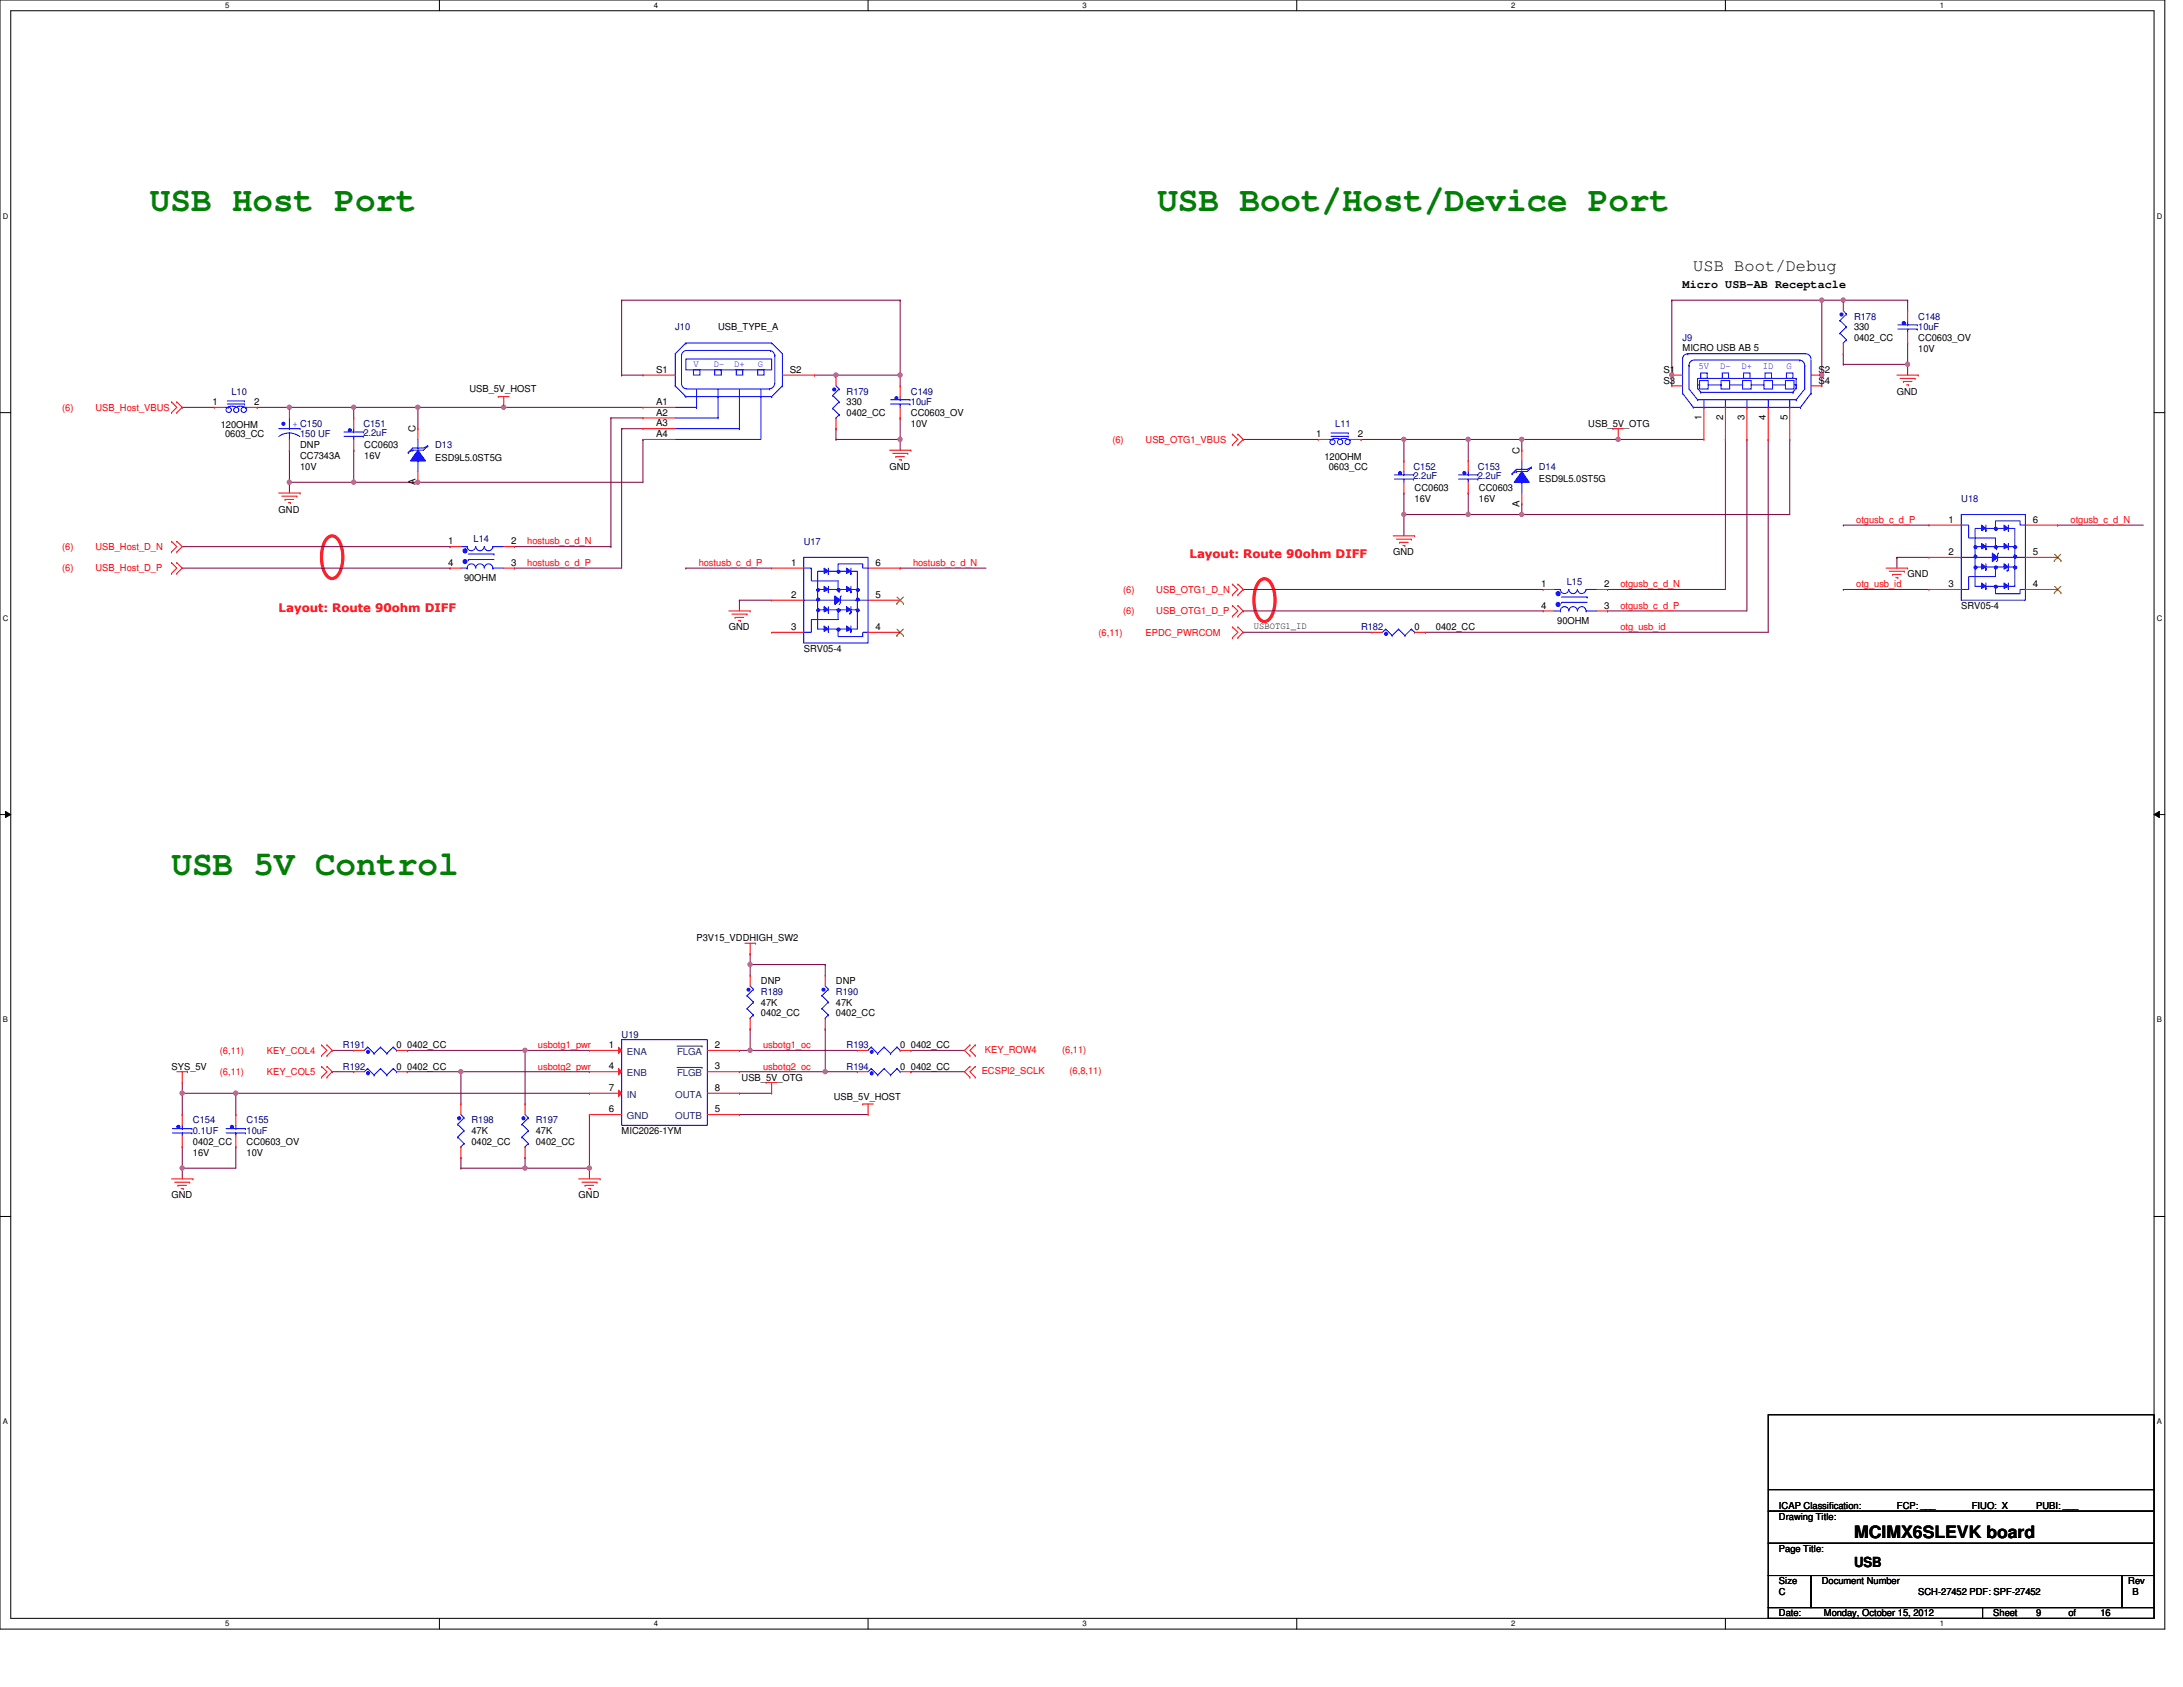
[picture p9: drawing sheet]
<svg xmlns="http://www.w3.org/2000/svg" width="279mm" height="216mm" viewBox="0 0 279 216" stroke-linecap="round" stroke-linejoin="round" font-family="sans-serif">
<defs><g id="words">
<g font-size="4.4" fill="#008000">
<text x="19.2" y="27">USB Host Port</text>
<text x="148.1" y="27">USB Boot/Host/Device Port</text>
<text x="21.9" y="112">USB 5V Control</text>
</g>
<g font-size="2.2">
<text x="216.7" y="34.6">USB Boot/Debug</text>
<text x="237.3" y="196.8">MCIMX6SLEVK board</text>
</g>
<text font-size="1.8" x="237.3" y="200.5">USB</text>
<text font-size="1.5" x="215.4" y="36.9">Micro USB-AB Receptacle</text>
<g font-size="1.5" fill="#f00">
<text x="152.3" y="71.5">Layout: Route 90ohm DIFF</text>
<text x="35.7" y="78.3">Layout: Route 90ohm DIFF</text>
</g>
<g font-size="1.2" fill="#000080">
<text x="237.3" y="40.9">R178</text>
<text x="245.5" y="40.9">C148</text>
<text x="86.4" y="42.3">J10</text>
<text x="215.4" y="43.6">J9</text>
<text x="245.5" y="42.3">10uF</text>
<text x="29.6" y="50.5">L10</text>
<text x="108.4" y="50.5">R179</text>
<text x="116.6" y="50.5">C149</text>
<text x="116.6" y="51.9">10uF</text>
<text x="38.4" y="56">150 UF</text>
<text x="46.5" y="54.6">C151</text>
<text x="46.5" y="55.9">2.2uF</text>
<text x="55.7" y="57.4">D13</text>
<text x="170.9" y="54.6">L11</text>
<text x="180.9" y="60.1">C152</text>
<text x="180.9" y="61.3">2.2uF</text>
<text x="189.1" y="60.1">C153</text>
<text x="189.1" y="61.3">2.2uF</text>
<text x="197" y="60.1">D14</text>
<text x="251" y="64.2">U18</text>
<text x="60.6" y="69.4">L14</text>
<text x="102.9" y="69.7">U17</text>
<text x="200.5" y="74.9">L15</text>
<text x="174.2" y="80.7">R182</text>
<text x="97.4" y="127.3">R189</text>
<text x="107" y="127.3">R190</text>
<text x="43.9" y="134.2">R191</text>
<text x="43.9" y="136.9">R192</text>
<text x="79.6" y="132.8">U19</text>
<text x="108.4" y="134.2">R193</text>
<text x="108.4" y="136.9">R194</text>
<text x="24.7" y="143.8">C154</text>
<text x="31.6" y="143.8">C155</text>
<text x="60.3" y="143.8">R198</text>
<text x="68.6" y="143.8">R197</text>
<text x="24.7" y="145.1">0.1UF</text>
<text x="31.6" y="145.1">10uF</text>
</g>
<g font-size="1.2">
<text x="84" y="47.7">S1</text>
<text x="91.9" y="42.3">USB_TYPE_A</text>
<text x="101.1" y="47.7">S2</text>
<text x="212.9" y="47.7">S1</text>
<text x="215.4" y="44.9">MICRO USB AB 5</text>
<text x="232.7" y="47.7">S2</text>
<text x="237.3" y="42.3">330</text>
<text x="237.3" y="43.6">0402_CC</text>
<text x="245.5" y="45">10V</text>
<text x="245.5" y="43.6">CC0603_OV</text>
<text x="27.2" y="51.8">1</text>
<text x="32.5" y="51.8">2</text>
<text x="60.1" y="50.2">USB_5V_HOST</text>
<text x="84" y="51.8">A1</text>
<text x="84" y="53.2">A2</text>
<text x="108.4" y="51.9">330</text>
<text x="108.4" y="53.3">0402_CC</text>
<text x="116.6" y="53.3">CC0603_OV</text>
<text x="212.9" y="49.1">S3</text>
<text x="217.8" y="53.8" transform="rotate(-90 217.8 53.8)">1</text>
<text x="220.5" y="53.8" transform="rotate(-90 220.5 53.8)">2</text>
<text x="223.3" y="53.8" transform="rotate(-90 223.3 53.8)">3</text>
<text x="226" y="53.8" transform="rotate(-90 226 53.8)">4</text>
<text x="228.8" y="53.8" transform="rotate(-90 228.8 53.8)">5</text>
<text x="232.7" y="49.1">S4</text>
<text x="242.8" y="50.5">GND</text>
<text x="28.3" y="54.8">120OHM</text>
<text x="28.8" y="56">0603_CC</text>
<text x="38.4" y="57.4">DNP</text>
<text x="38.4" y="58.7">CC7343A</text>
<text x="46.6" y="58.7">16V</text>
<text x="46.6" y="57.4">CC0603</text>
<text x="53.2" y="55.3" transform="rotate(-90 53.2 55.3)">C</text>
<text x="55.7" y="59">ESD9L5.0ST5G</text>
<text x="84" y="54.6">A3</text>
<text x="84" y="55.9">A4</text>
<text x="116.6" y="54.6">10V</text>
<text x="168.4" y="55.9">1</text>
<text x="169.5" y="58.9">120OHM</text>
<text x="173.8" y="55.9">2</text>
<text x="194.5" y="58" transform="rotate(-90 194.5 58)">C</text>
<text x="203.3" y="54.6">USB_5V_OTG</text>
<text x="35.7" y="65.6">GND</text>
<text x="38.4" y="60.1">10V</text>
<text x="53.2" y="62.1" transform="rotate(-90 53.2 62.1)">A</text>
<text x="113.9" y="60.1">GND</text>
<text x="170.1" y="60.1">0603_CC</text>
<text x="181.1" y="64.2">16V</text>
<text x="181.1" y="62.8">CC0603</text>
<text x="189.3" y="64.2">16V</text>
<text x="189.3" y="62.8">CC0603</text>
<text x="194.5" y="64.9" transform="rotate(-90 194.5 64.9)">A</text>
<text x="197" y="61.7">ESD9L5.0ST5G</text>
<text x="57.4" y="69.7">1</text>
<text x="65.4" y="69.7">2</text>
<text x="178.3" y="71.1">GND</text>
<text x="249.4" y="71">2</text>
<text x="249.4" y="66.9">1</text>
<text x="260.2" y="71">5</text>
<text x="260.2" y="66.9">6</text>
<text x="57.4" y="72.4">4</text>
<text x="59.4" y="74.4">90OHM</text>
<text x="65.4" y="72.4">3</text>
<text x="101.2" y="76.5">2</text>
<text x="101.2" y="72.4">1</text>
<text x="112.1" y="76.5">5</text>
<text x="112.1" y="72.4">6</text>
<text x="197.3" y="75.1">1</text>
<text x="197.3" y="77.9">4</text>
<text x="205.3" y="75.1">2</text>
<text x="205.3" y="77.9">3</text>
<text x="244.2" y="73.8">GND</text>
<text x="249.4" y="75.1">3</text>
<text x="251" y="77.9">SRV05-4</text>
<text x="260.2" y="75.1">4</text>
<text x="93.3" y="80.7">GND</text>
<text x="101.2" y="80.6">3</text>
<text x="102.9" y="83.4">SRV05-4</text>
<text x="112.1" y="80.6">4</text>
<text x="160.5" y="80.5">USBOTG1_ID</text>
<text x="181.1" y="80.7">0</text>
<text x="183.8" y="80.7">0402_CC</text>
<text x="199.3" y="79.9">90OHM</text>
<text x="89.2" y="120.5">P3V15_VDDHIGH_SW2</text>
<text x="97.4" y="125.9">DNP</text>
<text x="107" y="125.9">DNP</text>
<text x="97.4" y="128.7">47K</text>
<text x="97.4" y="130">0402_CC</text>
<text x="107" y="128.7">47K</text>
<text x="107" y="130">0402_CC</text>
<text x="21.9" y="136.9">SYS_5V</text>
<text x="50.8" y="134.2">0 0402_CC</text>
<text x="50.8" y="136.9">0 0402_CC</text>
<text x="77.9" y="134.1">1</text>
<text x="77.9" y="136.9">4</text>
<text x="91.5" y="134.1">2</text>
<text x="91.5" y="136.9">3</text>
<text x="115.2" y="134.2">0 0402_CC</text>
<text x="115.2" y="136.9">0 0402_CC</text>
<text x="77.9" y="142.3">6</text>
<text x="77.9" y="139.6">7</text>
<text x="91.5" y="142.3">5</text>
<text x="91.5" y="139.6">8</text>
<text x="94.9" y="138.3">USB_5V_OTG</text>
<text x="106.7" y="140.8">USB_5V_HOST</text>
<text x="24.7" y="147.9">16V</text>
<text x="24.7" y="146.5">0402_CC</text>
<text x="31.6" y="147.9">10V</text>
<text x="31.6" y="146.5">CC0603_OV</text>
<text x="60.3" y="145.1">47K</text>
<text x="60.3" y="146.5">0402_CC</text>
<text x="68.6" y="145.1">47K</text>
<text x="68.6" y="146.5">0402_CC</text>
<text x="79.6" y="145.1">MIC2026-1YM</text>
<text x="21.9" y="153.4">GND</text>
<text x="74.1" y="153.4">GND</text>
<text x="227.7" y="194.5">Drawing Title:</text>
<text x="227.7" y="193.1">ICAP Classification:</text>
<text x="242.8" y="193.1">FCP: ___</text>
<text x="252.4" y="193.1">FIUO: X</text>
<text x="260.6" y="193.1">PUBI: ___</text>
<text x="227.7" y="198.6">Page Title:</text>
<text x="227.7" y="202.8">Size</text>
<text x="233.2" y="202.8">Document Number</text>
<text x="272.4" y="202.8">Rev</text>
<text x="227.7" y="206.9">Date:</text>
<text x="227.7" y="204.1">C</text>
<text x="233.4" y="206.9">Monday, October 15, 2012</text>
<text x="245.5" y="204.1">SCH-27452 PDF: SPF-27452</text>
<text x="255.1" y="206.9">Sheet</text>
<text x="260.6" y="206.9">9</text>
<text x="264.7" y="206.9">of</text>
<text x="268.8" y="206.9">16</text>
<text x="272.9" y="204.1">B</text>
</g>
<g font-size="1.2" fill="#00f">
<text x="88.8" y="46.9">V</text>
<text x="91.4" y="46.9">D-</text>
<text x="94" y="46.9">D+</text>
<text x="97" y="46.9">G</text>
<text x="217.4" y="47.2">5V</text>
<text x="220.2" y="47.2">D-</text>
<text x="222.9" y="47.2">D+</text>
<text x="225.6" y="47.2">ID</text>
<text x="228.6" y="47.2">G</text>
<text x="37.4" y="54.6">+ C150</text>
</g>
<g font-size="1.2" fill="#f00">
<text x="8" y="52.6">(6)</text>
<text x="12.2" y="52.6">USB_Host_VBUS</text>
<text x="142.4" y="56.7">(6)</text>
<text x="146.6" y="56.7">USB_OTG1_VBUS</text>
<text x="8" y="70.4">(6)</text>
<text x="12.2" y="70.4">USB_Host_D_N</text>
<text x="67.5" y="69.7">hostusb_c_d_N</text>
<text x="237.6" y="66.9">otgusb_c_d_P</text>
<text x="265" y="66.9">otgusb_c_d_N</text>
<text x="8" y="73.1">(6)</text>
<text x="12.2" y="73.1">USB_Host_D_P</text>
<text x="67.5" y="72.4">hostusb_c_d_P</text>
<text x="89.4" y="72.4">hostusb_c_d_P</text>
<text x="116.9" y="72.4">hostusb_c_d_N</text>
<text x="143.7" y="75.9">(6)</text>
<text x="148" y="75.9">USB_OTG1_D_N</text>
<text x="207.4" y="75.2">otgusb_c_d_N</text>
<text x="207.4" y="77.9">otgusb_c_d_P</text>
<text x="237.6" y="75.2">otg_usb_id</text>
<text x="140.6" y="81.4">(6,11)</text>
<text x="143.7" y="78.6">(6)</text>
<text x="146.6" y="81.4">EPDC_PWRCOM</text>
<text x="148" y="78.6">USB_OTG1_D_P</text>
<text x="207.4" y="80.6">otg_usb_id</text>
<text x="28.1" y="134.9">(6,11)</text>
<text x="28.1" y="137.6">(6,11)</text>
<text x="34.2" y="134.9">KEY_COL4</text>
<text x="34.2" y="137.6">KEY_COL5</text>
<text x="68.9" y="136.9">usbotg2_pwr</text>
<text x="68.9" y="134.2">usbotg1_pwr</text>
<text x="97.7" y="136.9">usbotg2_oc</text>
<text x="97.7" y="134.2">usbotg1_oc</text>
<text x="125.6" y="137.5">ECSPI2_SCLK</text>
<text x="126" y="134.7">KEY_ROW4</text>
<text x="135.9" y="134.7">(6,11)</text>
<text x="136.9" y="137.5">(6,8,11)</text>
</g>
<g font-size="1.2" fill="#004080">
<text x="80.2" y="135">ENA</text>
<text x="80.2" y="137.7">ENB</text>
<text x="86.7" y="135">FLGA</text>
<text x="86.7" y="137.7">FLGB</text>
<text x="80.2" y="143.2">GND</text>
<text x="80.2" y="140.5">IN</text>
<text x="86.4" y="143.2">OUTB</text>
<text x="86.4" y="140.5">OUTA</text>
</g>
<g font-size="1">
<text x="28.8" y="1">5</text>
<text x="83.7" y="1">4</text>
<text x="138.5" y="1">3</text>
<text x="193.4" y="1">2</text>
<text x="248.3" y="1">1</text>
<text x=".4" y="28">D</text>
<text x="276.1" y="28">D</text>
<text x=".4" y="79.4">C</text>
<text x="276.1" y="79.4">C</text>
<text x=".4" y="130.9">B</text>
<text x="276.1" y="130.9">B</text>
<text x=".4" y="182.3">A</text>
<text x="276.1" y="182.3">A</text>
<text x="28.8" y="208.2">5</text>
<text x="83.7" y="208.2">4</text>
<text x="138.5" y="208.2">3</text>
<text x="193.4" y="208.2">2</text>
<text x="248.3" y="208.2">1</text>
</g>
</g></defs>
<path d="M0 0h277.1v208.5h-277.1zM1.4 1.4h274.3v205.7h-274.3z" fill="none" stroke="#000" stroke-width=".13"/>
<g fill="#fff">
<path d="M28.8 .1h.6v1.1h-.6z"/>
<path d="M28.8 207.3h.6v1.1h-.6z"/>
</g>
<path d="M56.2 0v1.4M56.2 207.1v1.4" fill="none" stroke="#000" stroke-width=".13"/>
<g fill="#fff">
<path d="M83.7 .1h.5v1.1h-.5z"/>
<path d="M83.7 207.3h.5v1.1h-.5z"/>
</g>
<path d="M111.1 0v1.4M111.1 207.1v1.4" fill="none" stroke="#000" stroke-width=".13"/>
<g fill="#fff">
<path d="M138.5 .1h.6v1.1h-.6z"/>
<path d="M138.5 207.3h.6v1.1h-.6z"/>
</g>
<path d="M166 0v1.4M166 207.1v1.4" fill="none" stroke="#000" stroke-width=".13"/>
<g fill="#fff">
<path d="M193.4 .1h.6v1.1h-.6z"/>
<path d="M193.4 207.3h.6v1.1h-.6z"/>
</g>
<path d="M220.8 0v1.4M220.8 207.1v1.4" fill="none" stroke="#000" stroke-width=".13"/>
<g fill="#fff">
<path d="M248.3 .1h.5v1.1h-.5z"/>
<path d="M248.3 207.3h.5v1.1h-.5z"/>
<path d="M.4 27.1h.7v1.1h-.7z"/>
<path d="M276.1 27.1h.7v1.1h-.7z"/>
<path d="M.4 78.5h.7v1.1h-.7z"/>
<path d="M276.1 78.5h.7v1.1h-.7z"/>
</g>
<path d="M0 52.8h1.4M275.7 52.8h1.4" fill="none" stroke="#000" stroke-width=".13"/>
<g fill="#fff">
<path d="M.4 130h.6v1.1h-.6z"/>
<path d="M276.1 130h.6v1.1h-.6z"/>
</g>
<path d="M0 104.2h1.4M.7 103.8l.7 .4-.7 .4zM275.7 104.2l.7-.4v.8zM275.7 104.2h1.4" fill="none" stroke="#000" stroke-width=".13"/>
<path d="M.7 103.8l.7 .4-.7 .4zM275.7 104.2l.7-.4v.8z" fill="#000"/>
<g fill="#fff">
<path d="M.4 181.4h.6v1.1h-.6z"/>
<path d="M276.1 181.4h.6v1.1h-.6z"/>
</g>
<path d="M0 155.7h1.4M275.7 155.7h1.4" fill="none" stroke="#000" stroke-width=".13"/>
<path d="M41.8 68.9a.83 .83 0 0 1 1.4 0 4.4 4.4 0 0 1 0 4.8 .83 .83 0 0 1-1.4 0 4.5 4.5 0 0 1 0-4.8zM161.2 74.4a.81 .81 0 0 1 1.3 0 4.5 4.5 0 0 1 0 4.8 .81 .81 0 0 1-1.3 0 4.5 4.5 0 0 1 0-4.8z" fill="none" stroke="#f00" stroke-width=".4"/>
<path d="M214 38.4h.1M214 38.4h19.2M214 48h.1M214 48v1.4M226.3 56.2h.1M226.3 56.2v24.7" fill="none" stroke="#800040" stroke-width=".13"/>
<circle cx="233.2" cy="38.4" r=".27" fill="#f0f"/>
<circle cx="233.2" cy="38.4" r=".27" fill="none" stroke="#f0f" stroke-width=".13"/>
<path d="M207.1 56.2h.1M207.1 56.2h11M233.2 48h.1M233.2 48v1.4" fill="none" stroke="#800040" stroke-width=".13"/>
<circle cx="207.1" cy="56.2" r=".27" fill="#f0f"/>
<circle cx="207.1" cy="56.2" r=".27" fill="none" stroke="#f0f" stroke-width=".13"/>
<path d="M179.7 65.8h.1M179.7 65.8v2.8" fill="none" stroke="#800040" stroke-width=".13"/>
<circle cx="179.7" cy="65.8" r=".27" fill="#f0f"/>
<circle cx="179.7" cy="65.8" r=".27" fill="none" stroke="#f0f" stroke-width=".13"/>
<path d="M233.2 38.4h.1M233.2 38.4h2.7M220.8 56.2h.1M220.8 56.2v19.2M223.6 56.2h.1M223.6 56.2v22M194.8 65.8h.1M194.8 65.8h34.3" fill="none" stroke="#800040" stroke-width=".13"/>
<circle cx="194.8" cy="65.8" r=".27" fill="#f0f"/>
<circle cx="194.8" cy="65.8" r=".27" fill="none" stroke="#f0f" stroke-width=".13"/>
<path d="M45.3 52.1h.1M45.3 52.1v1.4M159.1 56.2h.1M159.1 56.2h9.6M229.1 56.2h.1M229.1 56.2v9.6M37 61.7h.1M37 61.7v1.4M159.1 80.9h.1M159.1 80.9h16.5" fill="none" stroke="#800040" stroke-width=".13"/>
<circle cx="45.3" cy="52.1" r=".27" fill="#f0f"/>
<circle cx="45.3" cy="52.1" r=".27" fill="none" stroke="#f0f" stroke-width=".13"/>
<path d="M37 52.1h.1M37 52.1h8.3M107 56.2h.1M107 56.2h8.2M115.2 56.2h.1M115.2 48h.1M115.2 48v1.4M115.2 56.2v1.4M37 61.7h.1M37 61.7h8.3" fill="none" stroke="#800040" stroke-width=".13"/>
<circle cx="115.2" cy="56.2" r=".27" fill="#f0f"/>
<circle cx="115.2" cy="56.2" r=".27" fill="none" stroke="#f0f" stroke-width=".13"/>
<path d="M32.9 52.1h.1M32.9 52.1h4.1M78.2 53.5v16.5M79.6 54.9h.1M79.6 54.9v17.8M107 48h.1M107 54.9h.1M107 48h8.2M107 54.9v1.3M78.2 70h.1" fill="none" stroke="#800040" stroke-width=".13"/>
<circle cx="37" cy="52.1" r=".27" fill="#f0f"/>
<circle cx="37" cy="52.1" r=".27" fill="none" stroke="#f0f" stroke-width=".13"/>
<g fill="none" stroke="#800040" stroke-width=".13">
<path d="M79.6 38.4h.1M79.6 38.4v9.6M79.6 38.4h35.6M23.3 52.1h.1M23.3 52.1h4.1M78.2 53.5h.1M78.2 53.5h4.1M79.6 54.9h.1M79.6 48h.1M79.6 54.9h2.7M79.6 48h2.7M104.2 48h.1"/>
<path d="M104.2 48h2.8M115.2 53.5h.1M115.2 53.5v2.7"/>
</g>
<circle cx="107" cy="48" r=".27" fill="#f0f"/>
<circle cx="107" cy="48" r=".27" fill="none" stroke="#f0f" stroke-width=".13"/>
<path d="M94.6 137.2h.1M94.6 137.2h11" fill="none" stroke="#800040" stroke-width=".13"/>
<circle cx="105.6" cy="137.1" r=".27" fill="#f0f"/>
<circle cx="105.6" cy="137.1" r=".27" fill="none" stroke="#f0f" stroke-width=".13"/>
<path d="M30.2 139.9h45.2M75.4 139.9h.1" fill="none" stroke="#800040" stroke-width=".13"/>
<circle cx="30.2" cy="139.9" r=".27" fill="#f0f"/>
<circle cx="30.2" cy="139.9" r=".27" fill="none" stroke="#f0f" stroke-width=".13"/>
<path d="M96 123.4h.1M96 123.4h9.6" fill="none" stroke="#800040" stroke-width=".13"/>
<circle cx="96" cy="123.4" r=".27" fill="#f0f"/>
<circle cx="96" cy="123.4" r=".27" fill="none" stroke="#f0f" stroke-width=".13"/>
<g fill="none" stroke="#800040" stroke-width=".13">
<path d="M23.3 139.9h.1M23.3 138.5v1.4M59 137.2h.1M59 137.2v4.1M94.6 134.4h.1M96 131.7h.1M96 123.4h.1M96 123.4v1.4M96 131.7v2.7h-1.4M105.6 137.2h.1M105.6 131.7h.1M105.6 137.2h4.1"/>
<path d="M105.6 131.7v5.5M23.3 146.8h.1M23.3 149.5h.1M23.3 146.8v4.1M94.6 142.6h.1M94.6 142.6h16.5"/>
</g>
<circle cx="23.3" cy="149.5" r=".27" fill="#f0f"/>
<circle cx="23.3" cy="149.5" r=".27" fill="none" stroke="#f0f" stroke-width=".13"/>
<path d="M23.3 139.9h.1M23.3 139.9h6.9M23.3 149.5h.1M30.2 146.8h.1M30.2 146.8v2.7h-6.9M75.4 149.5h.1M75.4 149.5v1.4" fill="none" stroke="#800040" stroke-width=".13"/>
<circle cx="23.3" cy="139.9" r=".27" fill="#f0f"/>
<circle cx="23.3" cy="139.9" r=".27" fill="none" stroke="#f0f" stroke-width=".13"/>
<path d="M67.2 134.4h.1M67.2 134.4v6.9M94.6 139.9h.1M94.6 139.9h4.2M96 134.4h.1M96 134.4h13.7M75.4 142.6h.1M75.4 142.6v6.9" fill="none" stroke="#800040" stroke-width=".13"/>
<circle cx="96" cy="134.4" r=".27" fill="#f0f"/>
<circle cx="96" cy="134.4" r=".27" fill="none" stroke="#f0f" stroke-width=".13"/>
<path d="M105.6 123.4h.1M105.6 123.4v1.4M67.2 149.5h.1M67.2 149.5h8.2" fill="none" stroke="#800040" stroke-width=".13"/>
<circle cx="75.4" cy="149.5" r=".27" fill="#f0f"/>
<circle cx="75.4" cy="149.5" r=".27" fill="none" stroke="#f0f" stroke-width=".13"/>
<circle cx="67.2" cy="149.5" r=".27" fill="#f0f"/>
<circle cx="67.2" cy="149.5" r=".27" fill="none" stroke="#f0f" stroke-width=".13"/>
<path d="M59 137.2h.1M59 137.2h16.4" fill="none" stroke="#800040" stroke-width=".13"/>
<circle cx="59" cy="137.1" r=".27" fill="#f0f"/>
<circle cx="59" cy="137.1" r=".27" fill="none" stroke="#f0f" stroke-width=".13"/>
<path d="M37 57.6h.1M37 57.6v4.1M45.3 57.6h.1M45.3 57.6v4.1" fill="none" stroke="#800040" stroke-width=".13"/>
<circle cx="37" cy="61.7" r=".27" fill="#f0f"/>
<circle cx="37" cy="61.7" r=".27" fill="none" stroke="#f0f" stroke-width=".13"/>
<path d="M174.2 56.2h.1M174.2 56.2h5.5" fill="none" stroke="#800040" stroke-width=".13"/>
<circle cx="179.7" cy="56.2" r=".27" fill="#f0f"/>
<circle cx="179.7" cy="56.2" r=".27" fill="none" stroke="#f0f" stroke-width=".13"/>
<path d="M244.2 38.4h.1M244.2 38.4v1.4M235.9 46.6h.1M235.9 46.6h8.3M244.2 46.6h.1M244.2 46.6v1.4" fill="none" stroke="#800040" stroke-width=".13"/>
<circle cx="244.1" cy="46.6" r=".27" fill="#f0f"/>
<circle cx="244.1" cy="46.6" r=".27" fill="none" stroke="#f0f" stroke-width=".13"/>
<path d="M235.9 38.4h.1M235.9 38.4h8.3M235.9 45.3h.1M235.9 45.3v1.3" fill="none" stroke="#800040" stroke-width=".13"/>
<circle cx="235.9" cy="38.4" r=".27" fill="#f0f"/>
<circle cx="235.9" cy="38.4" r=".27" fill="none" stroke="#f0f" stroke-width=".13"/>
<path d="M64.5 52.1h.1M64.5 52.1h17.8M82.3 56.2h.1M82.3 56.2v5.5M244.2 43.9h.1M244.2 43.9v2.7" fill="none" stroke="#800040" stroke-width=".13"/>
<circle cx="64.5" cy="52.1" r=".27" fill="#f0f"/>
<circle cx="64.5" cy="52.1" r=".27" fill="none" stroke="#f0f" stroke-width=".13"/>
<path d="M53.5 61.7h.1M53.5 61.7h28.8" fill="none" stroke="#800040" stroke-width=".13"/>
<circle cx="53.5" cy="61.7" r=".27" fill="#f0f"/>
<circle cx="53.5" cy="61.7" r=".27" fill="none" stroke="#f0f" stroke-width=".13"/>
<path d="M45.3 61.7h.1M45.3 61.7h8.2" fill="none" stroke="#800040" stroke-width=".13"/>
<circle cx="45.3" cy="61.7" r=".27" fill="#f0f"/>
<circle cx="45.3" cy="61.7" r=".27" fill="none" stroke="#f0f" stroke-width=".13"/>
<g fill="none" stroke="#800040" stroke-width=".13">
<path d="M179.7 59h.1M179.7 56.2h.1M179.7 56.2v2.8M179.7 56.2h8.2M187.9 56.2h.1M187.9 56.2v2.8M65.8 70h.1M65.8 72.7h.1M65.8 70h12.4M65.8 72.7h13.8M159.1 75.4h.1M159.1 78.2h.1"/>
<path d="M159.1 75.4h38.4M159.1 78.2h38.4M179.7 63.1h.1M179.7 65.8h.1M179.7 63.1v2.7M187.9 63.1h.1M187.9 65.8h.1M187.9 63.1v2.7M194.8 64.5h.1M194.8 64.5v1.3h-15.1M205.7 75.4h.1M205.7 78.2h.1"/>
<path d="M205.7 75.4h15.1M205.7 78.2h17.9"/>
</g>
<circle cx="187.9" cy="65.8" r=".27" fill="#f0f"/>
<circle cx="187.9" cy="65.8" r=".27" fill="none" stroke="#f0f" stroke-width=".13"/>
<g fill="none" stroke="#800040" stroke-width=".13">
<path d="M87.8 72.7h.1M87.8 72.7h11M94.6 76.8h.1M94.6 76.8h4.2M115.2 72.7h.1M115.2 72.7h11M235.9 67.2h.1M235.9 75.4h.1M235.9 67.2h11M235.9 75.4h11M263.4 67.2h.1M263.4 67.2h10.9"/>
<path d="M42.5 134.4h.1M42.5 137.2h.1M42.5 134.4h2.8M42.5 137.2h2.8M52.1 137.2h.1M52.1 137.2h6.9M67.2 134.4h.1M67.2 134.4h8.2M59 149.5h.1M59 148.1h.1M59 148.1v1.4M67.2 148.1h.1"/>
<path d="M67.2 148.1v1.4h-8.2"/>
</g>
<circle cx="67.2" cy="134.4" r=".27" fill="#f0f"/>
<circle cx="67.2" cy="134.4" r=".27" fill="none" stroke="#f0f" stroke-width=".13"/>
<g fill="none" stroke="#800040" stroke-width=".13">
<path d="M45.3 52.1h8.2M53.5 52.1h.1M53.5 52.1v2.8M94.6 76.8h.1M94.6 76.8v1.4M182.4 80.9h.1M182.4 80.9h43.9M96 122.1h.1M96 122.1v1.3M116.6 134.4h.1M116.6 137.2h.1M116.6 134.4h6.8"/>
<path d="M116.6 137.2h6.8"/>
</g>
<circle cx="53.5" cy="52.1" r=".27" fill="#f0f"/>
<circle cx="53.5" cy="52.1" r=".27" fill="none" stroke="#f0f" stroke-width=".13"/>
<path d="M53.5 52.1h11M64.5 52.1h.1M187.9 56.2h.1M187.9 56.2h19.2M194.8 56.2h.1M194.8 57.6h.1M194.8 56.2v1.4M242.8 71.3h.1M242.8 71.3h4.1M242.8 71.3v1.4" fill="none" stroke="#800040" stroke-width=".13"/>
<circle cx="194.8" cy="56.2" r=".27" fill="#f0f"/>
<circle cx="194.8" cy="56.2" r=".27" fill="none" stroke="#f0f" stroke-width=".13"/>
<circle cx="187.9" cy="56.2" r=".27" fill="#f0f"/>
<circle cx="187.9" cy="56.2" r=".27" fill="none" stroke="#f0f" stroke-width=".13"/>
<path d="M115.2 38.4h.1M115.2 38.4v9.6M23.3 72.7h34.3M23.3 70h34.3M57.6 72.7h.1M57.6 70h.1" fill="none" stroke="#800040" stroke-width=".13"/>
<circle cx="115.2" cy="48" r=".27" fill="#f0f"/>
<circle cx="115.2" cy="48" r=".27" fill="none" stroke="#f0f" stroke-width=".13"/>
<path d="M233.2 38.4h.1M233.2 38.4v9.6M52.1 134.4h.1M52.1 134.4h15.1" fill="none" stroke="#800040" stroke-width=".13"/>
<circle cx="233.2" cy="48" r=".27" fill="#f0f"/>
<circle cx="233.2" cy="48" r=".27" fill="none" stroke="#f0f" stroke-width=".13"/>
<path d="M214 38.4h.1M214 38.4v9.6" fill="none" stroke="#800040" stroke-width=".13"/>
<circle cx="214" cy="48" r=".27" fill="#f0f"/>
<circle cx="214" cy="48" r=".27" fill="none" stroke="#f0f" stroke-width=".13"/>
<path d="M23.3 139.9v2.7M30.2 139.9v2.7M23.3 142.6h.1M30.2 142.6h.1" fill="none" stroke="#800040" stroke-width=".13"/>
<g fill="none" stroke="#f00" stroke-width=".13">
<path d="M21.9 52.8h.1M21.9 51.4h.1M21.9 51.4l.7 .7-.7 .7M22.6 51.4h.1M22.6 52.8h.1M22.6 51.4l.7 .7-.7 .7M63.8 50.8h.1M63.8 50.8h1.4M64.5 52.1h.1M64.5 50.8v1.3M113.9 57.6h2.7M114.3 58h1.9"/>
<path d="M114.7 58.4h.1M114.7 58.4h1.1M115.1 58.8h.3M115.4 58.8h.1M116.2 58h.1M116.6 57.6h.1M157.7 56.9h.1M157.7 55.6h.1M157.7 55.6l.7 .6-.7 .7M158.4 55.6h.1M158.4 56.9h.1M158.4 55.6l.7 .6-.7 .7"/>
<path d="M168.7 56.2h.1M168.7 56.2h1.4M172.8 56.2h1.4M174.2 56.2h.1M206.4 54.9h.1M206.4 54.9h1.4M207.1 56.2h.1M207.1 54.9v1.3M242.8 48h2.7M243.2 48.4h1.9M243.6 48.8h.1M243.6 48.8h1.1"/>
<path d="M244 49.3h.3M244.3 49.3h.1M245.1 48.4h.1M245.5 48h.1M21.9 70.6h.1M21.9 69.3h.1M21.9 73.4h.1M21.9 72h.1M21.9 69.3l.7 .7-.7 .6M21.9 72l.7 .7-.7 .7M22.6 69.3h.1M22.6 70.6h.1"/>
<path d="M22.6 72h.1M22.6 73.4h.1M22.6 69.3l.7 .7-.7 .6M22.6 72l.7 .7-.7 .7M35.7 63.1h2.7M36.1 63.5h1.9M36.5 63.9h.1M36.5 63.9h1.1M36.9 64.3h.3M37.2 64.3h.1M38 63.5h.1M38.4 63.1h.1"/>
<path d="M93.3 78.2h2.7M93.7 78.6h1.9M94.1 79h.1M94.1 79h1.1M94.5 79.4h.3M94.8 79.4h.1M95.6 78.6h.1M96 78.2h.1M157.7 76.1h.1M157.7 74.8h.1M157.7 78.9h.1M157.7 77.5h.1"/>
<path d="M157.7 74.8l.7 .6-.7 .7M157.7 77.5l.7 .7-.7 .7M158.4 74.8h.1M158.4 76.1h.1M158.4 77.5h.1M158.4 78.9h.1M158.4 74.8l.7 .6-.7 .7M158.4 77.5l.7 .7-.7 .7M178.3 68.6h2.8M178.7 69h1.9M179.1 69.4h.1M179.1 69.4h1.1"/>
<path d="M179.6 69.8h.2M179.8 69.8h.1M180.6 69h.1M181.1 68.6h.1M241.4 72.7h2.8M241.8 73.1h1.9M242.2 73.5h.1M242.2 73.5h1.1M242.6 73.9h.3M242.9 73.9h.1M243.7 73.1h.1M244.2 72.7h.1"/>
<path d="M157.7 81.6h.1M157.7 80.2h.1M157.7 80.2l.7 .7-.7 .7M158.4 80.2h.1M158.4 81.6h.1M158.4 80.2l.7 .7-.7 .7M22.6 137.2h1.4M23.3 138.5h.1M23.3 137.2v1.3M24 137.2h.1M41.1 135.1h.1M41.1 133.7h.1"/>
<path d="M41.1 137.9h.1M41.1 136.5h.1M41.1 133.7l.7 .7-.7 .7M41.1 136.5l.7 .7-.7 .7M41.8 133.7h.1M41.8 135.1h.1M41.8 136.5h.1M41.8 137.9h.1M41.8 133.7l.7 .7-.7 .7M41.8 136.5l.7 .7-.7 .7M95.3 120.7h1.4M96 122.1h.1"/>
<path d="M96 120.7v1.4M96.7 120.7h.1M98.1 138.5h.1M98.1 138.5h1.3M98.8 139.9h.1M98.8 138.5v1.4M124.1 135.1h.1M124.1 133.7h.1M124.1 137.9h.1M124.1 136.5h.1M124.1 133.7l-.7 .7 .7 .7M124.1 136.5l-.7 .7 .7 .7"/>
<path d="M124.8 133.7h.1M124.8 135.1h.1M124.8 136.5h.1M124.8 137.9h.1M124.8 133.7l-.7 .7 .7 .7M124.8 136.5l-.7 .7 .7 .7M21.9 150.9h2.8M22.4 151.3h1.9M22.8 151.7h.1M22.8 151.7h1.1M23.2 152.1h.3M23.5 152.1h.1"/>
<path d="M24.3 151.3h.1M24.7 150.9h.1M74.1 150.9h2.7M74.5 151.3h1.9M74.9 151.7h.1M74.9 151.7h1.1M75.3 152.1h.3M75.6 152.1h.1M76.4 151.3h.1M76.8 150.9h.1M110.4 141.3h.1M110.4 141.3h1.4"/>
<path d="M111.1 142.6h.1M111.1 141.3v1.3"/>
</g>
<path d="M226.3 193.4h49.4v4.1h-49.4zM226.3 197.5h49.4v4.1h-49.4zM226.3 181.1h49.4v12.3h-49.4zM226.3 190.6h49.4M275.7 190.6h.1M226.3 201.6h5.5v4.1h-5.5zM226.3 205.7h27.4v1.4h-27.4zM231.8 201.6h39.8v4.1h-39.8zM253.7 205.7h22v1.4h-22zM271.6 201.6h4.1v4.1h-4.1z" fill="none" stroke="#000" stroke-width=".13"/>
<g fill="none" stroke="#00f" stroke-width=".13">
<path d="M170.1 56.2h.4M170.3 55.8h2.3M170.3 55.4h2.3M170.5 56.2l.5-.1 .4 .1M170.5 56.2h.1M171.6 56.2l.4-.1 .6 .1M172.4 56.2h.4M172.6 55.8h.1M172.6 55.4h.1M172.8 56.2h.1M95.6 127.4h.1M95.6 129.1h.1"/>
<path d="M95.6 127.4l.8 .8M95.6 129.1l.8 .8M96 130.3h.1M96 126.2l.4 .4M96.4 126.6h.1M96.4 128.2h.1M96.4 129.9h.1M96.4 126.6l-.8 .8M96.4 128.2l-.8 .9M96.4 129.9l-.4 .4"/>
<circle cx="170.5" cy="56.6" r=".33"/>
<circle cx="171.5" cy="56.6" r=".33"/>
<circle cx="172.5" cy="56.6" r=".33"/>
</g>
<circle cx="95.8" cy="126.7" r=".19" fill="#00f"/>
<g fill="none" stroke="#00f" stroke-width=".13">
<path d="M196 59.8h.1M196 59.8l-.5 .3h-1.4M193.5 60.6h.1M194.1 60.3h.1M194.1 60.1h.1M194.1 60.3h1.4M194.1 60.1l-.6 .5"/>
<circle cx="95.8" cy="126.7" r=".19"/>
</g>
<path d="M96 124.8h.1M96 131.7h.1M96 124.8v1.4M96 130.3v1.4" fill="none" stroke="#f00" stroke-width=".13"/>
<path d="M194.8 60.3l.9 1.4h-1.9z" fill-rule="evenodd" fill="#00f"/>
<g fill="none" stroke="#00f" stroke-width=".13">
<path d="M194.8 59v1.1M196 59.8h.1M196 59.8l-.5 .5M193.5 60.6h.1M194.1 60.3l-.6 .3M194.8 60.3l.9 1.4h-1.9zM194.8 61.7h.1M194.8 60.1h.1M194.8 61.7v1.4M177.4 80.5h.1M177.4 80.5l-.5 .4M177.4 80.5l.8 .8"/>
<path d="M178.2 81.3h.1M179 80.5h.1M179 80.5l-.8 .8M179 80.5l.8 .8M179.8 81.3h.1M180.6 80.5h.1M180.6 80.5l-.8 .8M180.6 80.5l.5 .4M181.1 80.9h.1"/>
</g>
<path d="M194.8 57.6h.1M194.8 57.6v1.4M194.8 64.5h.1M194.8 63.1v1.4" fill="none" stroke="#f00" stroke-width=".13"/>
<circle cx="177.4" cy="81.1" r=".2" fill="#00f"/>
<g fill="none" stroke="#00f" stroke-width=".13">
<path d="M198.9 78.2h.8M198.9 75.4h.8M199.4 75.9h.1M199.7 78.2h.1M199.7 78.2a.54 .54 0 0 1 .5-.6 .54 .54 0 0 1 .6 .6M199.7 75.4a.54 .54 0 0 0 .5 .6 .54 .54 0 0 0 .6-.6M199.7 75.4h.1M199.9 77.1h.1M199.9 76.4h3.2M199.9 77.1h3.2M200.8 78.2a.55 .55 0 0 1 .6-.6 .55 .55 0 0 1 .5 .6 .54 .54 0 0 1 .5-.6 .54 .54 0 0 1 .6 .6M200.8 75.4a.55 .55 0 0 0 .6 .6 .55 .55 0 0 0 .5-.6 .54 .54 0 0 0 .5 .6 .54 .54 0 0 0 .6-.6"/>
<path d="M203 78.2h.1M203 75.4h.1M203 78.2h1.4M203 75.4h1.4M203.1 76.4h.1"/>
<circle cx="177.4" cy="81.1" r=".2"/>
</g>
<path d="M175.6 80.9h.1M175.6 80.9h1.3M181.1 80.9h1.3M182.4 80.9h.1" fill="none" stroke="#f00" stroke-width=".13"/>
<circle cx="199.4" cy="77.4" r=".27" fill="#00f"/>
<circle cx="199.4" cy="77.4" r=".27" fill="none" stroke="#00f" stroke-width=".13"/>
<circle cx="199.4" cy="76" r=".27" fill="#00f"/>
<g fill="none" stroke="#00f" stroke-width=".13">
<path d="M35.7 54.9h2.7M37 56.2h.1M37 54.9h.1M37 55.4a2.22 2.22 0 0 1 1.4 .5M37 55.4a2.15 2.15 0 0 0-1.3 .5M37 53.5v1.4M37 55.4v.8M38.4 54.9h.1"/>
<circle cx="199.4" cy="76" r=".27"/>
</g>
<path d="M197.5 75.4h.1M197.5 78.2h.1M197.5 75.4h1.4M197.5 78.2h1.4M204.4 75.4h1.3M204.4 78.2h1.3M205.7 75.4h.1M205.7 78.2h.1" fill="none" stroke="#f00" stroke-width=".13"/>
<circle cx="36.3" cy="54.2" r=".2" fill="#00f"/>
<g fill="none" stroke="#00f" stroke-width=".13">
<path d="M22.1 145h2.5M22.1 144.4h2.5M23.3 145h.1M23.3 145v.4M24.6 145h.1M24.6 144.4h.1"/>
<circle cx="36.3" cy="54.2" r=".2"/>
</g>
<path d="M37 52.1h.1M37 57.6h.1M37 52.1v1.4M37 56.2v1.4" fill="none" stroke="#f00" stroke-width=".13"/>
<circle cx="22.8" cy="144.2" r=".2" fill="#00f"/>
<g fill="none" stroke="#00f" stroke-width=".13">
<path d="M28.8 52.1h.4M29.1 51.7h2.2M29.1 51.3h2.2M29.2 52.1l.5-.1 .5 .1M29.2 52.1h.1M30.3 52.1l.5-.1 .5 .1M31.1 52.1h.5M31.3 51.7h.1M31.3 51.3h.1M31.6 52.1h.1M106.6 50.6h.1M106.6 52.3h.1"/>
<path d="M106.6 50.6l.8 .8M106.6 52.3l.8 .8M107 53.5h.1M107 49.4l.4 .4M107.4 49.8h.1M107.4 51.4h.1M107.4 53.1h.1M107.4 49.8l-.8 .8M107.4 51.4l-.8 .9M107.4 53.1l-.4 .4M23.3 144.4h.1M23.3 144v.4"/>
<circle cx="29.3" cy="52.5" r=".33"/>
<circle cx="30.2" cy="52.5" r=".33"/>
<circle cx="31.2" cy="52.5" r=".33"/>
<circle cx="22.8" cy="144.2" r=".2"/>
</g>
<path d="M27.4 52.1h.1M27.4 52.1h1.4M31.6 52.1h1.3M32.9 52.1h.1M23.3 142.6h.1M23.3 146.8h.1M23.3 142.6v1.4M23.3 145.4v1.4" fill="none" stroke="#f00" stroke-width=".13"/>
<path d="M106.6 49.7h.3l.1 .1-.1 .2h-.3z" fill-rule="evenodd" fill="#00f"/>
<g fill="none" stroke="#00f" stroke-width=".13">
<path d="M106.6 49.7h.3l.1 .1-.1 .2h-.3zM105.2 127.4h.1M105.2 129.1h.1M105.2 127.4l.8 .8M105.2 129.1l.8 .8M105.6 130.3h.1M105.6 126.2l.4 .4M106 126.6h.1M106 128.2h.1M106 129.9h.1M106 126.6l-.8 .8M106 128.2l-.8 .9"/>
<path d="M106 129.9l-.4 .4"/>
</g>
<path d="M107 48h.1M107 54.9h.1M107 48v1.4M107 53.5v1.4" fill="none" stroke="#f00" stroke-width=".13"/>
<path d="M105.3 126.5h.2l.1 .2-.1 .1h-.2z" fill-rule="evenodd" fill="#00f"/>
<path d="M105.3 126.5h.2l.1 .2-.1 .1h-.2zM28.9 145h2.5M28.9 144.4h2.5M30.2 145h.1M30.2 145v.4M31.4 145h.1M31.4 144.4h.1" fill="none" stroke="#00f" stroke-width=".13"/>
<path d="M105.6 124.8h.1M105.6 131.7h.1M105.6 124.8v1.4M105.6 130.3v1.4" fill="none" stroke="#f00" stroke-width=".13"/>
<circle cx="29.7" cy="144.2" r=".2" fill="#00f"/>
<g fill="none" stroke="#00f" stroke-width=".13">
<path d="M30.2 144.4h.1M30.2 144v.4M66.8 143.9h.1M66.8 145.5h.1M66.8 143.9l.8 .8M66.8 145.5l.8 .8M67.2 146.8h.1M67.2 142.6l.4 .5M67.6 143.1h.1M67.6 144.7h.1M67.6 146.3h.1M67.6 143.1l-.8 .8"/>
<path d="M67.6 144.7l-.8 .8M67.6 146.3l-.4 .5"/>
<circle cx="29.7" cy="144.2" r=".2"/>
</g>
<path d="M30.2 142.6h.1M30.2 146.8h.1M30.2 142.6v1.4M30.2 145.4v1.4" fill="none" stroke="#f00" stroke-width=".13"/>
<path d="M66.9 143h.2v.3h-.1h-.1z" fill-rule="evenodd" fill="#00f"/>
<path d="M251 65.8h8.2v11h-8.2zM255.5 70.2h.1M256.9 73h.1M66.9 143h.2v.3h-.1h-.1z" fill="none" stroke="#00f" stroke-width=".13"/>
<path d="M67.2 141.3h.1M67.2 148.1h.1M67.2 141.3v1.3M67.2 146.8v1.3" fill="none" stroke="#f00" stroke-width=".13"/>
<path d="M253.6 69.6l.6 .4-.6 .2z" fill-rule="evenodd" fill="#00f"/>
<path d="M253.6 69.6l.6 .4-.6 .2z" fill="none" stroke="#00f" stroke-width=".13"/>
<path d="M253.6 72.2l.6 .4-.6 .2z" fill-rule="evenodd" fill="#00f"/>
<path d="M253.6 72.2l.6 .4-.6 .2z" fill="none" stroke="#00f" stroke-width=".13"/>
<path d="M253.6 74.6l.6 .4-.6 .3z" fill-rule="evenodd" fill="#00f"/>
<path d="M253.6 74.6l.6 .4-.6 .3z" fill="none" stroke="#00f" stroke-width=".13"/>
<path d="M256.5 69.6l.5 .4-.5 .2z" fill-rule="evenodd" fill="#00f"/>
<path d="M256.5 69.6l.5 .4-.5 .2z" fill="none" stroke="#00f" stroke-width=".13"/>
<path d="M256.5 72.2l.5 .4-.5 .2z" fill-rule="evenodd" fill="#00f"/>
<path d="M256.5 72.2l.5 .4-.5 .2z" fill="none" stroke="#00f" stroke-width=".13"/>
<path d="M256.5 74.6l.5 .4-.5 .3z" fill-rule="evenodd" fill="#00f"/>
<path d="M254.2 69.6v.8v-.3M254.2 72.2v.8v-.3M254.2 74.6v.8v-.2M256.5 74.6l.5 .4-.5 .3zM257 74.6v.8v-.2M257 72.2v.8v-.3" fill="none" stroke="#00f" stroke-width=".13"/>
<path d="M256.5 67.2l.5 .4-.5 .3z" fill-rule="evenodd" fill="#00f"/>
<path d="M256.5 67.2l.5 .4-.5 .3z" fill="none" stroke="#00f" stroke-width=".13"/>
<path d="M253.6 67.2l.6 .4-.6 .3z" fill-rule="evenodd" fill="#00f"/>
<path d="M253.6 67.2l.6 .4-.6 .3zM254.2 67.2v.8v-.2M257 67.2v.8v-.2M257 69.6v.8v-.3" fill="none" stroke="#00f" stroke-width=".13"/>
<path d="M255 70.8l.7 .5-.7 .6z" fill-rule="evenodd" fill="#00f"/>
<g fill="none" stroke="#00f" stroke-width=".13">
<path d="M251 71.3h.1M251 67.2h1v1.7h3.4v1.1M251 71.3h4M252.8 70h.8M252.8 72.6h.8M253.6 67.6h-.8v7.4h.8M254.2 75h2.3M254.2 67.6h2.3M254.2 70h2.3M254.2 72.6h2.3M255 70.8l.7 .5-.7 .6zM255.4 72.6v1.2h-3.4v1.6h-1"/>
<path d="M255.4 75v1h3.2v-.6h.6M255.7 71.3h3.5M255.8 70.8l-.1 .1v.8l-.2 .2M257 67.6h.9v7.4h-.9M257 70h.9M257 72.6h.9M259.2 67.2h-.6v-.5h-3.2v.9"/>
</g>
<circle cx="255.5" cy="67.7" r=".2" fill="#00f"/>
<circle cx="255.5" cy="67.7" r=".2" fill="none" stroke="#00f" stroke-width=".13"/>
<path d="M255.3 69.9h.3l.1 .1-.1 .1h-.3z" fill-rule="evenodd" fill="#00f"/>
<path d="M255.3 69.9h.3l.1 .1-.1 .1h-.3z" fill="none" stroke="#00f" stroke-width=".13"/>
<path d="M257.8 69.9h.3v.1v.1h-.3z" fill-rule="evenodd" fill="#00f"/>
<path d="M257.8 69.9h.3v.1v.1h-.3z" fill="none" stroke="#00f" stroke-width=".13"/>
<path d="M255.3 72.5h.3l.1 .1-.1 .1h-.3z" fill-rule="evenodd" fill="#00f"/>
<path d="M255.3 72.5h.3l.1 .1-.1 .1h-.3z" fill="none" stroke="#00f" stroke-width=".13"/>
<circle cx="255.5" cy="75.1" r=".2" fill="#00f"/>
<circle cx="255.5" cy="75.1" r=".2" fill="none" stroke="#00f" stroke-width=".13"/>
<path d="M252.7 71.1h.3v.1v.2h-.3z" fill-rule="evenodd" fill="#00f"/>
<path d="M252.7 71.1h.3v.1v.2h-.3z" fill="none" stroke="#00f" stroke-width=".13"/>
<path d="M257.8 71.1h.3v.1v.2h-.3z" fill-rule="evenodd" fill="#00f"/>
<path d="M257.8 71.1h.3v.1v.2h-.3z" fill="none" stroke="#00f" stroke-width=".13"/>
<path d="M252.7 69.9h.3v.1v.1h-.3z" fill-rule="evenodd" fill="#00f"/>
<path d="M252.7 69.9h.3v.1v.1h-.3z" fill="none" stroke="#00f" stroke-width=".13"/>
<path d="M257.8 72.5h.3v.1v.1h-.3z" fill-rule="evenodd" fill="#00f"/>
<path d="M257.8 72.5h.3v.1v.1h-.3z" fill="none" stroke="#00f" stroke-width=".13"/>
<path d="M252.7 72.5h.3v.1v.1h-.3z" fill-rule="evenodd" fill="#00f"/>
<g fill="none" stroke="#00f" stroke-width=".13">
<path d="M252.7 72.5h.3v.1v.1h-.3zM47.1 134h.1M47.1 134l-.5 .4M47.1 134l.8 .8M47.9 134.8h.1M48.7 134h.1M48.7 134l-.8 .8M48.7 134l.8 .8M49.5 134.8h.1M50.3 134h.1M50.3 134l-.8 .8M50.3 134l.5 .4"/>
<path d="M50.8 134.4h.1"/>
</g>
<path d="M246.9 71.3h.1M246.9 75.4h.1M246.9 67.2h.1M246.9 75.4h4.1M246.9 71.3h4.1M246.9 67.2h4.1M259.2 75.4h4.2M259.2 71.3h4.2M259.2 67.2h4.2M263.4 75.4h.1M263.4 71.3h.1M263.4 67.2h.1" fill="none" stroke="#f00" stroke-width=".13"/>
<path d="M262.9 75.9h.1M262.9 71.8h.1M263 75l.8 .9M263 70.9l.8 .9M263.8 75l-.9 .9M263.8 70.9l-.9 .9M263.8 75.9h.1M263.8 71.8h.1" fill="none" stroke="#804000" stroke-width=".13"/>
<path d="M47 134.5h.2l.1 .1-.1 .1h-.2z" fill-rule="evenodd" fill="#00f"/>
<g fill="none" stroke="#00f" stroke-width=".13">
<path d="M47 134.5h.2l.1 .1-.1 .1h-.2zM111.5 134h.1M111.5 134l-.4 .4M111.5 134l.8 .8M112.3 134.8h.1M113.2 134h.1M113.2 134l-.9 .8M113.2 134l.8 .8M114 134.8h.1M114.8 134h.1M114.8 134l-.8 .8M114.8 134l.4 .4"/>
<path d="M115.2 134.4h.1"/>
</g>
<path d="M45.3 134.4h.1M45.3 134.4h1.3M50.8 134.4h1.3M52.1 134.4h.1" fill="none" stroke="#f00" stroke-width=".13"/>
<circle cx="111.6" cy="134.6" r=".19" fill="#00f"/>
<g fill="none" stroke="#00f" stroke-width=".13">
<path d="M114 51.7h2.5M114 51.2h2.5M115.2 51.7h.1M115.2 51.7v.4M116.5 51.7h.1M116.5 51.2h.1"/>
<circle cx="111.6" cy="134.6" r=".19"/>
</g>
<path d="M109.7 134.4h.1M109.7 134.4h1.4M115.2 134.4h1.4M116.6 134.4h.1" fill="none" stroke="#f00" stroke-width=".13"/>
<circle cx="114.7" cy="50.9" r=".19" fill="#00f"/>
<g fill="none" stroke="#00f" stroke-width=".13">
<path d="M115.2 51.2h.1M115.2 50.8v.4M178.5 61.3h2.4M178.5 60.8h2.4M179.7 61.3h.1M179.7 61.3v.4M180.9 61.3h.1M180.9 60.8h.1"/>
<circle cx="114.7" cy="50.9" r=".19"/>
</g>
<path d="M115.2 49.4h.1M115.2 53.5h.1M115.2 49.4v1.4M115.2 52.1v1.4" fill="none" stroke="#f00" stroke-width=".13"/>
<path d="M179.1 60.4h.2v.3h-.1h-.1z" fill-rule="evenodd" fill="#00f"/>
<path d="M179.1 60.4h.2v.3h-.1h-.1zM179.7 60.8h.1M179.7 60.3v.5M79.6 133.1h10.9v10.9h-10.9z" fill="none" stroke="#00f" stroke-width=".13"/>
<path d="M179.7 59h.1M179.7 59v1.3M179.7 63.1h.1M179.7 61.7v1.4" fill="none" stroke="#f00" stroke-width=".13"/>
<path d="M79.2 134l.4 .4-.4 .4z" fill="#f00"/>
<path d="M75.4 134.4h.1M75.4 134.4h4.2M79.2 134l.4 .4-.4 .4zM90.5 134.4h4.1M90.5 137.2h4.1M94.6 134.4h.1M94.6 137.2h.1" fill="none" stroke="#f00" stroke-width=".13"/>
<path d="M86.7 133.9h3.2M86.7 136.6h3.2M89.9 133.9h.1M89.9 136.6h.1" fill="none" stroke="#004080" stroke-width=".13"/>
<path d="M79.2 136.8l.4 .4-.4 .4z" fill="#f00"/>
<path d="M75.4 137.2h.1M75.4 137.2h4.2M79.2 136.8l.4 .4-.4 .4zM75.4 142.6h.1M75.4 142.6h4.2M90.5 142.6h4.1M94.6 142.6h.1" fill="none" stroke="#f00" stroke-width=".13"/>
<path d="M79.2 139.5l.4 .4-.4 .4z" fill="#f00"/>
<path d="M75.4 139.9h.1M75.4 139.9h4.2M79.2 139.5l.4 .4-.4 .4zM90.5 139.9h4.1M94.6 139.9h.1" fill="none" stroke="#f00" stroke-width=".13"/>
<path d="M186.7 61.3h2.4M186.7 60.8h2.4M187.9 61.3h.1M187.9 61.3v.4M189.1 61.3h.1M189.1 60.8h.1" fill="none" stroke="#00f" stroke-width=".13"/>
<circle cx="187.4" cy="60.5" r=".2" fill="#00f"/>
<g fill="none" stroke="#00f" stroke-width=".13">
<path d="M242.9 42.1h2.5M242.9 41.6h2.5M244.2 42.1h.1M244.2 42.1v.4M245.4 42.1h.1M245.4 41.6h.1M187.9 60.8h.1M187.9 60.3v.5"/>
<circle cx="187.4" cy="60.5" r=".2"/>
</g>
<path d="M187.9 59h.1M187.9 59v1.3M187.9 63.1h.1M187.9 61.7v1.4" fill="none" stroke="#f00" stroke-width=".13"/>
<circle cx="243.7" cy="41.3" r=".2" fill="#00f"/>
<g fill="none" stroke="#00f" stroke-width=".13">
<path d="M244.2 41.6h.1M244.2 41.1v.5M47.1 136.8h.1M47.1 136.8l-.5 .4M47.1 136.8l.8 .8M47.9 137.6h.1M48.7 136.8h.1M48.7 136.8l-.8 .8M48.7 136.8l.8 .8M49.5 137.6h.1M50.3 136.8h.1M50.3 136.8l-.8 .8"/>
<path d="M50.3 136.8l.5 .4M50.8 137.2h.1"/>
<circle cx="243.7" cy="41.3" r=".2"/>
</g>
<path d="M244.2 39.8h.1M244.2 39.8v1.3M244.2 43.9h.1M244.2 42.5v1.4" fill="none" stroke="#f00" stroke-width=".13"/>
<circle cx="47.1" cy="137.4" r=".2" fill="#00f"/>
<g fill="none" stroke="#00f" stroke-width=".13">
<path d="M111.5 136.8h.1M111.5 136.8l-.4 .4M111.5 136.8l.8 .8M112.3 137.6h.1M113.2 136.8h.1M113.2 136.8l-.9 .8M113.2 136.8l.8 .8M114 137.6h.1M114.8 136.8h.1M114.8 136.8l-.8 .8M114.8 136.8l.4 .4M115.2 137.2h.1"/>
<circle cx="47.1" cy="137.4" r=".2"/>
</g>
<path d="M45.3 137.2h.1M45.3 137.2h1.3M50.8 137.2h1.3M52.1 137.2h.1" fill="none" stroke="#f00" stroke-width=".13"/>
<path d="M111.4 137.2h.3v.3l-.1 .1-.2-.1z" fill-rule="evenodd" fill="#00f"/>
<g fill="none" stroke="#00f" stroke-width=".13">
<path d="M59 72.7h.8M59 70h.8M59.5 70.4h.1M59.8 72.7h.1M59.8 72.7a.55 .55 0 0 1 .5-.5 .55 .55 0 0 1 .6 .5 .54 .54 0 0 1 .5-.5 .54 .54 0 0 1 .6 .5M59.8 70a.55 .55 0 0 0 .5 .5 .55 .55 0 0 0 .6-.5 .54 .54 0 0 0 .5 .5 .54 .54 0 0 0 .6-.5M59.8 70h.1M59.9 71.6h.1M59.9 70.9h3.3M59.9 71.6h3.3M62 72.7a.54 .54 0 0 1 .5-.5 .54 .54 0 0 1 .6 .5M62 70a.54 .54 0 0 0 .5 .5 .54 .54 0 0 0 .6-.5"/>
<path d="M63.1 72.7h.1M63.1 70h.1M63.1 72.7h1.4M63.1 70h1.4M63.2 70.9h.1M111.4 137.2h.3v.3l-.1 .1-.2-.1z"/>
</g>
<path d="M109.7 137.2h.1M109.7 137.2h1.4M115.2 137.2h1.4M116.6 137.2h.1" fill="none" stroke="#f00" stroke-width=".13"/>
<circle cx="59.5" cy="71.9" r=".26" fill="#00f"/>
<circle cx="59.5" cy="71.9" r=".26" fill="none" stroke="#00f" stroke-width=".13"/>
<circle cx="59.5" cy="70.5" r=".26" fill="#00f"/>
<g fill="none" stroke="#00f" stroke-width=".13">
<path d="M215.3 50.3h.1M215.3 45.8v4.5M215.3 50.3l1.4 1.8M216 45.3h.1M216 45.3a.66 .66 0 0 0-.7 .7M216 45.3h15.1a.66 .66 0 0 1 .7 .7M216.2 46.8h.1M216.2 46.8v3l1.1 1.4M216.7 52.1h.1M216.7 52.1h13.7M217.3 49.3h.1M217.3 49.7h.1"/>
<path d="M217.3 51.2h.1M217.3 51.2h12.6M217.3 49.3h.2M217.3 49.7l.4 .5M217.5 48.7h1.1v1.1h-1.1zM217.5 49.3h.1M217.7 47.7h.8v.7h-.8zM217.7 50.2h.1M217.7 50.2h11.8M218.1 52.1h.1M218.1 51.2v.9M218.6 49.3h1.7"/>
<path d="M220.3 48.7h1.1v1.1h-1.1zM220.3 49.3h.1M220.4 47.7h.8v.7h-.8zM220.8 52.1h.1M220.8 51.2v.9M221.4 49.3h1.6M223 48.7h1.1v1.1h-1.1zM223 49.3h.1M223.2 47.7h.8v.7h-.8zM223.6 52.1h.1M223.6 51.2v.9M224.1 49.3h1.7"/>
<path d="M225.8 48.7h1.1v1.1h-1.1zM225.8 49.3h.1M225.9 47.7h.8v.7h-.8zM226.3 52.1h.1M226.3 51.2v.9M226.9 49.3h1.6M228.5 48.7h1.1v1.1h-1.1zM228.5 49.3h.1M228.6 47.7h.9v.7h-.9zM229.1 52.1h.1M229.1 51.2v.9M229.5 50.2h.1"/>
<path d="M229.6 49.3h.3M229.9 51.2h.1M229.9 48.4h.1M229.9 49.3h.1M229.9 49.7h.1M229.9 48.4h-12.6v1.3M229.9 48.4v1.3M229.9 49.7l-.4 .5M230.3 46.1h-13.4a.67 .67 0 0 0-.7 .7M230.3 46.1a.68 .68 0 0 1 .7 .7M230.3 46.1h.1M230.4 52.1h.1"/>
<path d="M231 46.8h.1M231 46.8v3l-1.1 1.4M231.8 50.3h.1M231.8 46.1v4.2M231.8 50.3l-1.4 1.8M102.9 71.3h8.2v11h-8.2zM107.4 75.7h.1M108.8 78.5h.1"/>
<circle cx="59.5" cy="70.5" r=".26"/>
</g>
<g fill="none" stroke="#f00" stroke-width=".13">
<path d="M214 48h.1M214 49.4h.1M214 48h1.3M214 49.4h1.3M218.1 56.2h.1M218.1 52.1v4.1M220.8 56.2h.1M220.8 52.1v4.1M223.6 56.2h.1M223.6 52.1v4.1M226.3 56.2h.1M226.3 52.1v4.1"/>
<path d="M229.1 56.2h.1M229.1 52.1v4.1M231.8 48h1.4M231.8 49.4h1.4M233.2 48h.1M233.2 49.4h.1M57.6 70h.1M57.6 72.7h.1M57.6 70h1.4M57.6 72.7h1.4M64.5 70h1.3M64.5 72.7h1.3"/>
<path d="M65.8 70h.1M65.8 72.7h.1"/>
</g>
<path d="M105.5 75l.5 .4-.5 .3z" fill-rule="evenodd" fill="#00f"/>
<path d="M105.5 75l.5 .4-.5 .3z" fill="none" stroke="#00f" stroke-width=".13"/>
<path d="M105.5 77.6l.5 .4-.5 .3z" fill-rule="evenodd" fill="#00f"/>
<path d="M105.5 77.6l.5 .4-.5 .3z" fill="none" stroke="#00f" stroke-width=".13"/>
<path d="M105.5 80.1l.5 .4-.5 .3z" fill-rule="evenodd" fill="#00f"/>
<path d="M105.5 80.1l.5 .4-.5 .3z" fill="none" stroke="#00f" stroke-width=".13"/>
<path d="M108.4 75l.5 .4-.5 .3z" fill-rule="evenodd" fill="#00f"/>
<path d="M108.4 75l.5 .4-.5 .3z" fill="none" stroke="#00f" stroke-width=".13"/>
<path d="M108.4 77.6l.5 .4-.5 .3z" fill-rule="evenodd" fill="#00f"/>
<path d="M108.4 77.6l.5 .4-.5 .3z" fill="none" stroke="#00f" stroke-width=".13"/>
<path d="M108.4 80.1l.5 .4-.5 .3z" fill-rule="evenodd" fill="#00f"/>
<path d="M106 75v.9v-.3M106 77.6v.9v-.3M108.9 77.6v.9v-.3M106 80.1v.8v-.3M108.4 80.1l.5 .4-.5 .3zM108.9 80.1v.8v-.3" fill="none" stroke="#00f" stroke-width=".13"/>
<path d="M108.4 72.7l.5 .4-.5 .3z" fill-rule="evenodd" fill="#00f"/>
<path d="M108.4 72.7l.5 .4-.5 .3z" fill="none" stroke="#00f" stroke-width=".13"/>
<path d="M105.5 72.7l.5 .4-.5 .3z" fill-rule="evenodd" fill="#00f"/>
<path d="M105.5 72.7l.5 .4-.5 .3zM106 72.7v.8v-.2M108.9 72.7v.8v-.2M108.9 75v.9v-.3" fill="none" stroke="#00f" stroke-width=".13"/>
<path d="M106.8 76.3l.7 .5-.7 .6z" fill-rule="evenodd" fill="#00f"/>
<g fill="none" stroke="#00f" stroke-width=".13">
<path d="M102.9 76.8h.1M102.9 72.7h.9v1.6h3.5v1.1M102.9 76.8h3.9M104.6 75.4h.9M104.6 78h.9M105.5 73.1h-.9v7.4h.9M106 73.1h2.4M106 75.4h2.4M106 78h2.4M106.8 76.3l.7 .5-.7 .6zM107.3 78v1.3h-3.5v1.6h-.9M107.5 76.8h3.6"/>
<path d="M107.7 76.3l-.2 .1v.8l-.1 .2M108.9 73.1h.8v7.4h-.8M108.9 75.4h.8M108.9 78h.8M111.1 72.7h-.7v-.5h-3.1v.9M106 80.5h2.4M107.3 80.5v1h3.1v-.6h.7"/>
</g>
<path d="M107.2 73h.3v.2v.1h-.3z" fill-rule="evenodd" fill="#00f"/>
<path d="M107.2 73h.3v.2v.1h-.3z" fill="none" stroke="#00f" stroke-width=".13"/>
<path d="M107.2 75.4h.3v.1v.1h-.3z" fill-rule="evenodd" fill="#00f"/>
<path d="M107.2 75.4h.3v.1v.1h-.3z" fill="none" stroke="#00f" stroke-width=".13"/>
<circle cx="109.8" cy="75.5" r=".19" fill="#00f"/>
<circle cx="109.8" cy="75.5" r=".19" fill="none" stroke="#00f" stroke-width=".13"/>
<path d="M107.2 78h.3v.1v.1h-.3z" fill-rule="evenodd" fill="#00f"/>
<path d="M107.2 78h.3v.1v.1h-.3z" fill="none" stroke="#00f" stroke-width=".13"/>
<circle cx="107.3" cy="80.6" r=".2" fill="#00f"/>
<circle cx="107.3" cy="80.6" r=".2" fill="none" stroke="#00f" stroke-width=".13"/>
<circle cx="104.7" cy="76.7" r=".19" fill="#00f"/>
<circle cx="104.7" cy="76.7" r=".19" fill="none" stroke="#00f" stroke-width=".13"/>
<circle cx="109.8" cy="76.7" r=".19" fill="#00f"/>
<circle cx="109.8" cy="76.7" r=".19" fill="none" stroke="#00f" stroke-width=".13"/>
<circle cx="104.7" cy="75.5" r=".19" fill="#00f"/>
<circle cx="104.7" cy="75.5" r=".19" fill="none" stroke="#00f" stroke-width=".13"/>
<circle cx="109.8" cy="78.1" r=".19" fill="#00f"/>
<circle cx="109.8" cy="78.1" r=".19" fill="none" stroke="#00f" stroke-width=".13"/>
<circle cx="104.7" cy="78.1" r=".19" fill="#00f"/>
<g fill="none" stroke="#00f" stroke-width=".13">
<path d="M58.6 143.9h.1M58.6 145.5h.1M58.6 143.9l.8 .8M58.6 145.5l.8 .8M59 146.8h.1M59 142.6l.4 .5M59.4 143.1h.1M59.4 144.7h.1M59.4 146.3h.1M59.4 143.1l-.8 .8M59.4 144.7l-.8 .8M59.4 146.3l-.4 .5"/>
<circle cx="104.7" cy="78.1" r=".19"/>
</g>
<path d="M98.8 76.8h.1M98.8 72.7h.1M98.8 76.8h4.1M98.8 72.7h4.1M111.1 76.8h4.1M111.1 72.7h4.1M115.2 76.8h.1M115.2 72.7h.1M98.8 80.9h.1M98.8 80.9h4.1M111.1 80.9h4.1M115.2 80.9h.1" fill="none" stroke="#f00" stroke-width=".13"/>
<path d="M114.8 77.2h.1M114.8 76.4l.8 .8M115.6 76.4l-.8 .8M115.6 77.2h.1M114.8 81.3h.1M114.8 80.5l.8 .8M115.6 80.5l-.8 .8M115.6 81.3h.1" fill="none" stroke="#804000" stroke-width=".13"/>
<circle cx="58.8" cy="143.1" r=".2" fill="#00f"/>
<g fill="none" stroke="#00f" stroke-width=".13">
<path d="M44 55.8h2.5M44 55.3h2.5M45.3 55.8h.1M45.3 55.8v.4M46.5 55.8h.1M46.5 55.3h.1"/>
<circle cx="58.8" cy="143.1" r=".2"/>
</g>
<path d="M59 141.3h.1M59 148.1h.1M59 141.3v1.3M59 146.8v1.3" fill="none" stroke="#f00" stroke-width=".13"/>
<circle cx="44.8" cy="55.1" r=".2" fill="#00f"/>
<g fill="none" stroke="#00f" stroke-width=".13">
<path d="M235.9 39.8l.4 .4M45.3 55.3h.1M45.3 54.9v.4M86.4 49.4h.1M86.4 49.4l1.4 1.4M86.4 52.1h2.8M86.4 53.5h5.5M86.4 54.9h8.2M87.2 45.6v3.5a.66 .66 0 0 0 .7 .7M87.2 45.6h.1M87.7 50.8h11.1M87.8 46h11v1.3h-11z"/>
<path d="M87.8 43.9h.1M87.8 50.8h.1M87.8 43.9h11M87.8 43.9l-1.4 1.4v4.1M87.9 49.8h10.6M88.8 47.3h.8v.7h-.8zM89.2 50.8h.1M89.2 52.1h.1M89.2 49.8v2.3M91.5 47.3h.8v.7h-.8zM91.9 50.8h.1M91.9 53.5h.1"/>
<path d="M91.9 49.8v3.7M94.2 47.3h.9v.7h-.9zM94.6 50.8h.1M94.6 54.9h.1M94.6 49.8v5.1M97 47.3h.8v.7h-.8zM97.4 50.8h.1M97.4 50.8v5.4h-11M97.4 49.8v1M98.5 44.9a.67 .67 0 0 1 .6 .7M98.5 49.8h.1M98.6 44.9h-10.7a.67 .67 0 0 0-.7 .7"/>
<path d="M98.6 44.9h.1M98.8 50.8h.1M98.8 43.9h.1M98.8 43.9l1.3 1.4v4.1M99.2 45.4l-.1 3.7a.71 .71 0 0 1-.6 .7M99.2 45.4h.1M100.1 49.4h.1M100.1 49.4l-1.3 1.4M235.5 41h.1M235.5 42.7h.1M235.5 41l.8 .8M235.5 42.7l.8 .8"/>
<path d="M235.9 43.9h.1M236.3 40.2h.1M236.3 41.8h.1M236.3 43.5h.1M236.3 40.2l-.8 .8M236.3 41.8l-.8 .9M236.3 43.5l-.4 .4"/>
<circle cx="44.8" cy="55.1" r=".2"/>
</g>
<g fill="none" stroke="#f00" stroke-width=".13">
<path d="M45.3 53.5h.1M45.3 57.6h.1M45.3 53.5v1.4M45.3 56.2v1.4M82.3 48h.1M82.3 52.1h.1M82.3 53.5h.1M82.3 54.9h.1M82.3 56.2h.1M82.3 48h4.1M82.3 52.1h4.1M82.3 53.5h4.1"/>
<path d="M82.3 54.9h4.1M82.3 56.2h4.1M100.1 48h4.1M104.2 48h.1"/>
</g>
<circle cx="235.7" cy="40.2" r=".2" fill="#00f"/>
<g fill="none" stroke="#00f" stroke-width=".13">
<path d="M52.3 57.9h.1M52.8 57.6h.1M52.8 57.3h.1M52.8 57.6h1.4M52.8 57.3l-.5 .6M54.7 57.1h.1M54.7 57.1l-.5 .2h-1.4"/>
<circle cx="235.7" cy="40.2" r=".2"/>
</g>
<path d="M235.9 38.4h.1M235.9 38.4v1.4M235.9 45.3h.1M235.9 43.9v1.4" fill="none" stroke="#f00" stroke-width=".13"/>
<path d="M53.5 57.6l1 1.4h-2z" fill-rule="evenodd" fill="#00f"/>
<path d="M52.3 57.9h.1M52.8 57.6l-.5 .3M53.5 57.6l1 1.4h-2zM53.5 59h.1M53.5 57.3h.1M53.5 56.2v1.1M53.5 59v1.3M54.7 57.1h.1M54.7 57.1l-.5 .5" fill="none" stroke="#00f" stroke-width=".13"/>
<path d="M53.5 54.9h.1M53.5 54.9v1.3M53.5 61.7h.1M53.5 60.3v1.4" fill="none" stroke="#f00" stroke-width=".13"/>
<circle cx="233.2" cy="38.4" r=".27" fill="#f0f"/>
<circle cx="233.2" cy="38.4" r=".27" fill="none" stroke="#f0f" stroke-width=".13"/>
<circle cx="207.1" cy="56.2" r=".27" fill="#f0f"/>
<circle cx="207.1" cy="56.2" r=".27" fill="none" stroke="#f0f" stroke-width=".13"/>
<circle cx="179.7" cy="65.8" r=".27" fill="#f0f"/>
<circle cx="179.7" cy="65.8" r=".27" fill="none" stroke="#f0f" stroke-width=".13"/>
<circle cx="194.8" cy="65.8" r=".27" fill="#f0f"/>
<circle cx="194.8" cy="65.8" r=".27" fill="none" stroke="#f0f" stroke-width=".13"/>
<circle cx="45.3" cy="52.1" r=".27" fill="#f0f"/>
<circle cx="45.3" cy="52.1" r=".27" fill="none" stroke="#f0f" stroke-width=".13"/>
<circle cx="115.2" cy="56.2" r=".27" fill="#f0f"/>
<circle cx="115.2" cy="56.2" r=".27" fill="none" stroke="#f0f" stroke-width=".13"/>
<circle cx="37" cy="52.1" r=".27" fill="#f0f"/>
<circle cx="37" cy="52.1" r=".27" fill="none" stroke="#f0f" stroke-width=".13"/>
<circle cx="107" cy="48" r=".27" fill="#f0f"/>
<circle cx="107" cy="48" r=".27" fill="none" stroke="#f0f" stroke-width=".13"/>
<circle cx="105.6" cy="137.1" r=".27" fill="#f0f"/>
<circle cx="105.6" cy="137.1" r=".27" fill="none" stroke="#f0f" stroke-width=".13"/>
<circle cx="30.2" cy="139.9" r=".27" fill="#f0f"/>
<circle cx="30.2" cy="139.9" r=".27" fill="none" stroke="#f0f" stroke-width=".13"/>
<circle cx="96" cy="123.4" r=".27" fill="#f0f"/>
<circle cx="96" cy="123.4" r=".27" fill="none" stroke="#f0f" stroke-width=".13"/>
<circle cx="23.3" cy="149.5" r=".27" fill="#f0f"/>
<circle cx="23.3" cy="149.5" r=".27" fill="none" stroke="#f0f" stroke-width=".13"/>
<circle cx="23.3" cy="139.9" r=".27" fill="#f0f"/>
<circle cx="23.3" cy="139.9" r=".27" fill="none" stroke="#f0f" stroke-width=".13"/>
<circle cx="96" cy="134.4" r=".27" fill="#f0f"/>
<circle cx="96" cy="134.4" r=".27" fill="none" stroke="#f0f" stroke-width=".13"/>
<circle cx="75.4" cy="149.5" r=".27" fill="#f0f"/>
<circle cx="75.4" cy="149.5" r=".27" fill="none" stroke="#f0f" stroke-width=".13"/>
<circle cx="67.2" cy="149.5" r=".27" fill="#f0f"/>
<circle cx="67.2" cy="149.5" r=".27" fill="none" stroke="#f0f" stroke-width=".13"/>
<circle cx="59" cy="137.1" r=".27" fill="#f0f"/>
<circle cx="59" cy="137.1" r=".27" fill="none" stroke="#f0f" stroke-width=".13"/>
<circle cx="37" cy="61.7" r=".27" fill="#f0f"/>
<circle cx="37" cy="61.7" r=".27" fill="none" stroke="#f0f" stroke-width=".13"/>
<circle cx="179.7" cy="56.2" r=".27" fill="#f0f"/>
<circle cx="179.7" cy="56.2" r=".27" fill="none" stroke="#f0f" stroke-width=".13"/>
<circle cx="244.1" cy="46.6" r=".27" fill="#f0f"/>
<circle cx="244.1" cy="46.6" r=".27" fill="none" stroke="#f0f" stroke-width=".13"/>
<circle cx="235.9" cy="38.4" r=".27" fill="#f0f"/>
<circle cx="235.9" cy="38.4" r=".27" fill="none" stroke="#f0f" stroke-width=".13"/>
<circle cx="64.5" cy="52.1" r=".27" fill="#f0f"/>
<circle cx="64.5" cy="52.1" r=".27" fill="none" stroke="#f0f" stroke-width=".13"/>
<circle cx="53.5" cy="61.7" r=".27" fill="#f0f"/>
<circle cx="53.5" cy="61.7" r=".27" fill="none" stroke="#f0f" stroke-width=".13"/>
<circle cx="45.3" cy="61.7" r=".27" fill="#f0f"/>
<circle cx="45.3" cy="61.7" r=".27" fill="none" stroke="#f0f" stroke-width=".13"/>
<circle cx="187.9" cy="65.8" r=".27" fill="#f0f"/>
<circle cx="187.9" cy="65.8" r=".27" fill="none" stroke="#f0f" stroke-width=".13"/>
<circle cx="67.2" cy="134.4" r=".27" fill="#f0f"/>
<circle cx="67.2" cy="134.4" r=".27" fill="none" stroke="#f0f" stroke-width=".13"/>
<circle cx="53.5" cy="52.1" r=".27" fill="#f0f"/>
<circle cx="53.5" cy="52.1" r=".27" fill="none" stroke="#f0f" stroke-width=".13"/>
<circle cx="194.8" cy="56.2" r=".27" fill="#f0f"/>
<circle cx="194.8" cy="56.2" r=".27" fill="none" stroke="#f0f" stroke-width=".13"/>
<circle cx="187.9" cy="56.2" r=".27" fill="#f0f"/>
<circle cx="187.9" cy="56.2" r=".27" fill="none" stroke="#f0f" stroke-width=".13"/>
<circle cx="115.2" cy="48" r=".27" fill="#f0f"/>
<circle cx="115.2" cy="48" r=".27" fill="none" stroke="#f0f" stroke-width=".13"/>
<circle cx="233.2" cy="48" r=".27" fill="#f0f"/>
<circle cx="233.2" cy="48" r=".27" fill="none" stroke="#f0f" stroke-width=".13"/>
<circle cx="214" cy="48" r=".27" fill="#f0f"/>
<circle cx="214" cy="48" r=".27" fill="none" stroke="#f0f" stroke-width=".13"/>
<use href="#words"/>
</svg>
